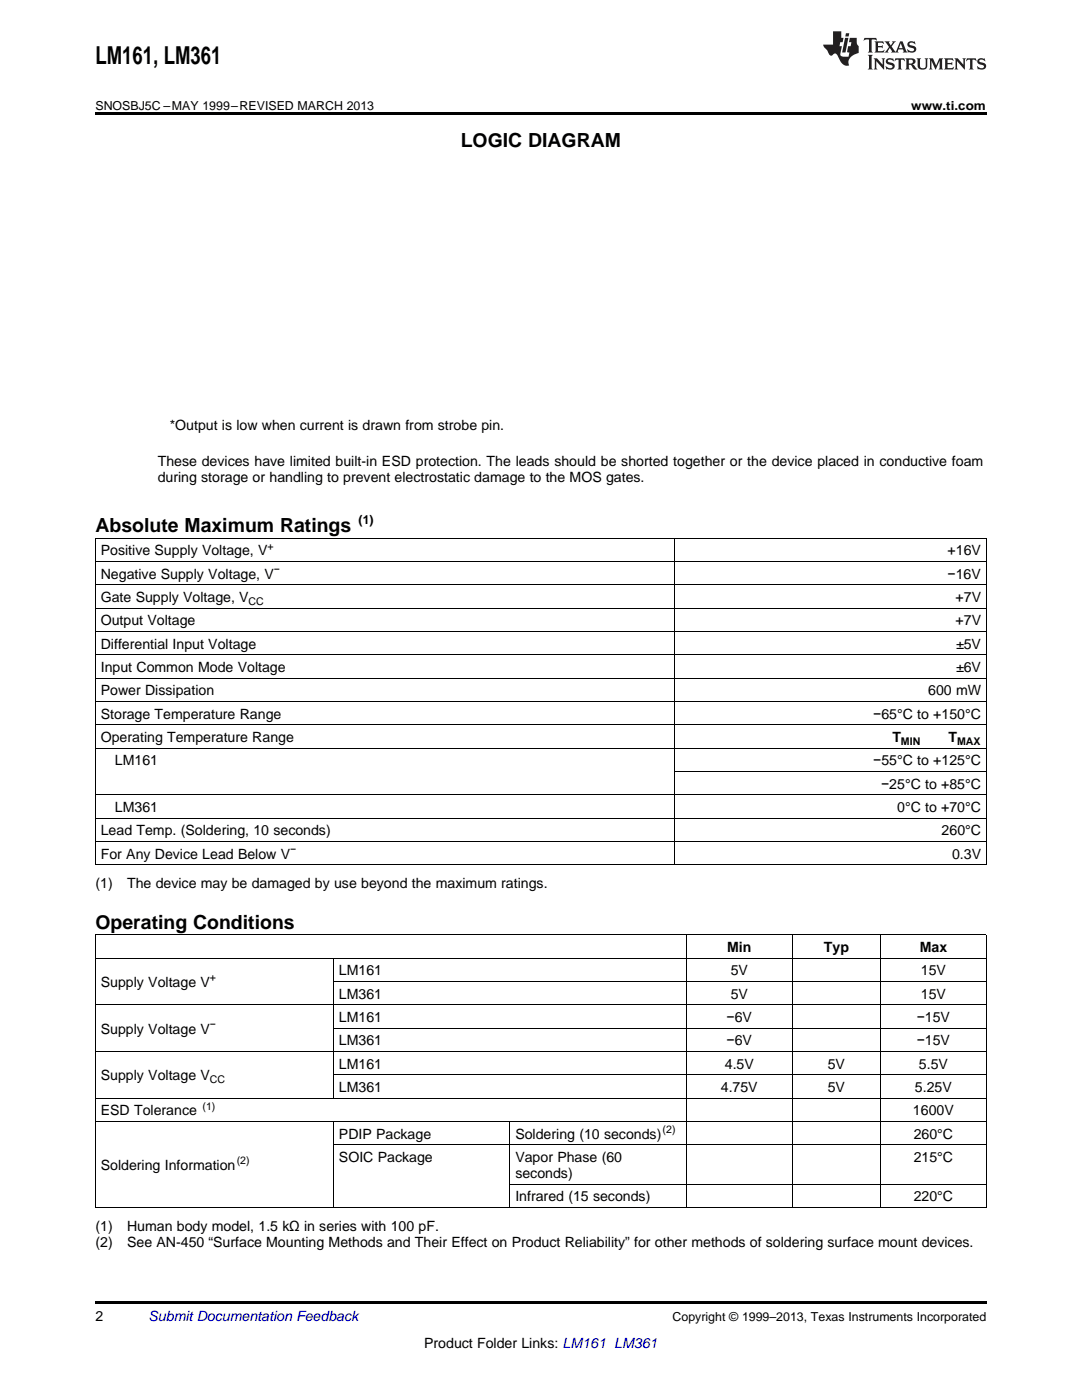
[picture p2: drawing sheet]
<svg xmlns="http://www.w3.org/2000/svg" width="216mm" height="279mm" viewBox="0 0 216 279" stroke-linecap="round" stroke-linejoin="round" font-family="sans-serif">
<defs><g id="words">
<text font-size="4.9" x="19" y="12.8">LM161, LM361</text>
<g font-size="3.9">
<text x="91.9" y="29.3">LOGIC DIAGRAM</text>
<text x="19" y="106.2">Absolute Maximum Ratings</text>
<text x="19" y="185.3">Operating Conditions</text>
</g>
<g font-size="2.8">
<text x="33.9" y="85.7">*Output is low when current is drawn from strobe pin.</text>
<text x="31.5" y="93">These devices have limited built-in ESD protection. The leads should be shorted together or the device placed in conductive foam</text>
<text x="31.5" y="96.1">during storage or handling to prevent electrostatic damage to the MOS gates.</text>
<text x="20.1" y="110.8">Positive Supply Voltage, V</text>
<text x="189.1" y="110.8">+16V</text>
<text x="20.1" y="115.5">Negative Supply Voltage, V</text>
<text x="189.1" y="115.5">−16V</text>
<text x="20.1" y="120.2">Gate Supply Voltage, V</text>
<text x="20.1" y="124.8">Output Voltage</text>
<text x="190.7" y="120.2">+7V</text>
<text x="190.7" y="124.8">+7V</text>
<text x="20.1" y="129.5">Differential Input Voltage</text>
<text x="190.8" y="129.5">±5V</text>
<text x="20.1" y="134.1">Input Common Mode Voltage</text>
<text x="190.8" y="134.1">±6V</text>
<text x="20.1" y="138.8">Power Dissipation</text>
<text x="20.1" y="143.4">Storage Temperature Range</text>
<text x="174.2" y="143.4">−65°C to +150°C</text>
<text x="185.2" y="138.8">600 mW</text>
<text x="20.1" y="148.1">Operating Temperature Range</text>
<text x="178.1" y="148.1">T</text>
<text x="189.3" y="148.1">T</text>
<text x="22.9" y="152.8">LM161</text>
<text x="174.2" y="152.8">−55°C to +125°C</text>
<text x="175.8" y="157.4">−25°C to +85°C</text>
<text x="20.1" y="166.7">Lead Temp. (Soldering, 10 seconds)</text>
<text x="22.9" y="162.1">LM361</text>
<text x="179" y="162.1">0°C to +70°C</text>
<text x="187.9" y="166.7">260°C</text>
<text x="20.1" y="171.4">For Any Device Lead Below V</text>
<text x="190" y="171.4">0.3V</text>
<text x="19" y="177.2">(1)</text>
<text x="25.4" y="177.2">The device may be damaged by use beyond the maximum ratings.</text>
<text x="145.1" y="190">Min</text>
<text x="164.4" y="190">Typ</text>
<text x="183.5" y="190">Max</text>
<text x="20.1" y="197">Supply Voltage V</text>
<text x="67.6" y="194.7">LM161</text>
<text x="145.8" y="194.7">5V</text>
<text x="183.8" y="194.7">15V</text>
<text x="67.6" y="199.3">LM361</text>
<text x="67.6" y="204">LM161</text>
<text x="145" y="204">−6V</text>
<text x="145.8" y="199.3">5V</text>
<text x="182.9" y="204">−15V</text>
<text x="183.8" y="199.3">15V</text>
<text x="20.1" y="206.3">Supply Voltage V</text>
<text x="67.6" y="208.6">LM361</text>
<text x="145" y="208.6">−6V</text>
<text x="182.9" y="208.6">−15V</text>
<text x="20.1" y="215.6">Supply Voltage V</text>
<text x="67.6" y="213.3">LM161</text>
<text x="144.6" y="213.3">4.5V</text>
<text x="165.2" y="213.3">5V</text>
<text x="183.4" y="213.3">5.5V</text>
<text x="67.6" y="217.9">LM361</text>
<text x="143.8" y="217.9">4.75V</text>
<text x="165.2" y="217.9">5V</text>
<text x="182.6" y="217.9">5.25V</text>
<text x="20.1" y="222.6">ESD Tolerance</text>
<text x="67.6" y="227.3">PDIP Package</text>
<text x="102.8" y="227.3">Soldering (10 seconds)</text>
<text x="182.2" y="222.6">1600V</text>
<text x="182.3" y="227.3">260°C</text>
<text x="20.1" y="233.5">Soldering Information</text>
<text x="67.6" y="231.9">SOIC Package</text>
<text x="102.8" y="231.9">Vapor Phase (60</text>
<text x="182.3" y="231.9">215°C</text>
<text x="102.8" y="235.1">seconds)</text>
<text x="102.8" y="239.7">Infrared (15 seconds)</text>
<text x="182.3" y="239.7">220°C</text>
<text x="19" y="245.6">(1)</text>
<text x="25.4" y="245.6">Human body model, 1.5 kΩ in series with 100 pF.</text>
<text x="19" y="248.8">(2)</text>
<text x="25.4" y="248.8">See AN-450 “Surface Mounting Methods and Their Effect on Product Reliability” for other methods of soldering surface mount devices.</text>
<text x="19" y="263.6">2</text>
<text x="84.6" y="269">Product Folder Links: LM161 LM361</text>
</g>
<text font-size="2.8" fill="#0000c8" x="29.6" y="263.6">Submit Documentation Feedback</text>
<g font-size="2.5">
<text x="19" y="21.9">SNOSBJ5C –MAY 1999–REVISED MARCH 2013</text>
<text x="181.8" y="21.9">www.ti.com</text>
<text x="71.6" y="104.6">(1)</text>
<text x="134.2" y="263.6">Copyright © 1999–2013, Texas Instruments Incorporated</text>
</g>
<g font-size="2.1">
<text x="53.4" y="109.7">+</text>
<text x="54.6" y="114.4">−</text>
<text x="49.6" y="120.7">CC</text>
<text x="179.8" y="148.7">MIN</text>
<text x="191" y="148.7">MAX</text>
<text x="57.9" y="170.3">−</text>
<text x="41.9" y="195.9">+</text>
<text x="41.9" y="205.2">−</text>
<text x="40.4" y="221.5">(1)</text>
<text x="41.9" y="216.2">CC</text>
<text x="132.2" y="226.1">(2)</text>
<text x="47.2" y="232.4">(2)</text>
</g>
</g></defs>
<path d="M19 22.5h177.8v.5h-177.8zM19 259.7h177.8v.5h-177.8z" fill="#000"/>
<g fill="none" stroke="#000" stroke-width=".2">
<path d="M19 116.7h177.8M19 112.1h177.8M19 107.4h177.8M19.1 107.5v65.1M134.6 107.5v65.1M196.8 107.5v65.1M19 140h177.8M19 135.3h177.8M19 130.7h177.8M19 126h177.8M19 121.4h177.8M19 158.6h177.8"/>
<path d="M19 149.3h177.8M19 144.7h177.8M134.6 154h62.2M19 172.6h177.8M19 167.9h177.8M19 163.3h177.8M19 191.2h177.8M19 186.6h177.8M19.1 186.6v54.4M66.5 191.3v27.9M66.6 195.9h130.2M136.9 186.6v54.4"/>
<path d="M158.1 186.6v54.4M175.7 186.6v54.4M196.8 186.6v54.4M19 219.2h177.8M19 209.8h177.8M19 200.5h177.8M66.6 214.5h130.2M66.6 205.2h130.2M19 223.8h177.8M66.5 223.9v17.1M66.6 228.5h130.2M101.7 223.9v17.1"/>
<path d="M101.8 236.3h95M19 241h177.8"/>
</g>
<g fill="#231f20">
<path d="M172.5 7.6l-.1 .5 .4-.2h.6v.1v2.1l-.2 .4h.9l-.2-.4v-2.1l.1-.1h.5l.5 .2-.2-.5zM174.5 8.3l.2 .3v1.5l-.2 .4h1.8l.2-.6a1.04 1.04 0 0 1-1.3 .2v-.7h.6l.3 .2v-.6l-.3 .2h-.6v-.6l.8-.1 .4 .3-.2-.5zM176.5 8.3l.9 1.1-.9 1.1h.8l-.2-.2 .4-.7 .5 .7-.2 .2h1.5l-.2-.2 .2-.4h.9l.1 .4-.2 .2h1l-.3-.3-.7-1.9h-.5l-.9 2-.8-1 .9-1h-.8l.1 .3-.4 .5-.3-.6 .1-.2zM179.7 8.6l.4 1h-.7zM181.3 8.4a.63 .63 0 0 0-.2 .7 .63 .63 0 0 0 .6 .4l.6 .2 .1 .2a.75 .75 0 0 1-.7 .4 .75 .75 0 0 1-.6-.5l.1 .7 .1-.1a1.11 1.11 0 0 0 1.5-.6 1.13 1.13 0 0 0-1.2-.8l-.1-.4a1.04 1.04 0 0 1 1.2 .2l-.2-.5-.2 .1-.4-.2zM173.2 10.9l.2 .4v2.2l-.2 .4h1l-.3-.4v-2.2l.3-.4zM174.3 11.6l.3 .4v1.5l-.3 .4h.8l-.2-.4v-1.3l1.5 1.7v-1.9l.2-.4h-.7l.2 .4v.9l-1.1-1.3zM177 11.8a.62 .62 0 0 0-.2 .7 .62 .62 0 0 0 .6 .4l.6 .1 .1 .3a.76 .76 0 0 1-.7 .3 .76 .76 0 0 1-.7-.4l.2 .7 .1-.1a1.11 1.11 0 0 0 1.5-.6 1.13 1.13 0 0 0-1.2-.8l-.1-.4a1.04 1.04 0 0 1 1.2 .2l-.2-.6-.2 .1-.5-.1zM178.7 11.6l-.2 .6a.61 .61 0 0 1 .8-.3v1.6l-.2 .4h.9l-.2-.4v-1.6a.63 .63 0 0 1 .7 .3l-.1-.6zM180.6 11.6l.3 .4v1.5l-.3 .4h1l-.2-.2-.1-.8 .6 .2a.76 .76 0 0 0 1.2 .7l-1-1a.58 .58 0 0 0 .6-.5 .58 .58 0 0 0-.5-.6zM181.4 11.9h.1a.45 .45 0 0 1 .5 .1 .45 .45 0 0 1 .1 .5l-.8 .2zM182.9 11.6l.2 .2a2.17 2.17 0 0 0 .3 1.9 .99 .99 0 0 0 1.6-.6v-1.1l.2-.4h-.7l.2 .2a1.92 1.92 0 0 1-.2 1.8 .6 .6 0 0 1-.9-.5v-1.1l.2-.4zM185.4 11.6l.2 .4v1.5l-.2 .4h.7l-.2-.4v-1.4l.8 1.8 .8-1.8v1.4l-.2 .4h.9l-.2-.4v-1.5l.2-.4h-.8l-.6 1.5-.6-1.5zM188.4 11.6l.2 .4v1.5l-.2 .4h1.8l.1-.6a1.04 1.04 0 0 1-1.2 .1v-.6h.5l.4 .2v-.6l-.4 .2h-.5v-.7h.8l.3 .3-.1-.6zM190.5 11.6l.2 .4v1.5l-.2 .4h.7l-.2-.4v-1.3l1.5 1.7v-1.9l.2-.4h-.7l.2 .4v.9l-1.1-1.3zM192.9 11.6l-.1 .6a.61 .61 0 0 1 .7-.3l.1 1.6-.3 .4h1l-.3-.4 .1-1.6a.63 .63 0 0 1 .7 .3l-.1-.6zM195.2 11.8a.62 .62 0 0 0-.2 .7 .62 .62 0 0 0 .6 .4l.6 .1 .1 .3a.76 .76 0 0 1-.7 .3 .76 .76 0 0 1-.6-.4l.1 .7 .1-.1a1.11 1.11 0 0 0 1.6-.6 1.13 1.13 0 0 0-1.3-.8l-.1-.4a1.04 1.04 0 0 1 1.2 .2l-.1-.6-.2 .1-.5-.1z"/>
<path d="M166.2 6.3v2.6h-1.9v.4l.8 .9a.91 .91 0 0 0 1 .8 .56 .56 0 0 1 .5-.3 .56 .56 0 0 1 .5 .3l.4 .8a1.53 1.53 0 0 0 1.9 1.2 1.54 1.54 0 0 1 1-2.1l.9-.3v-1.4a1.52 1.52 0 0 1-.4-1.6h-1.3l-.2 .8h.5l-.2 .8h-.5l-.1 1v.2l.4 .1-.2 .8a1.93 1.93 0 0 1-1.6-.3l.3-1.8h-.5l.2-.8h.4l.2-.8h-.4v-1.3zM168.6 7.6l-.6 2.9h.7l.6-2.9zM168.8 6.6l-.1 .7h.6l.2-.7z"/>
</g>
<use href="#words"/>
</svg>
